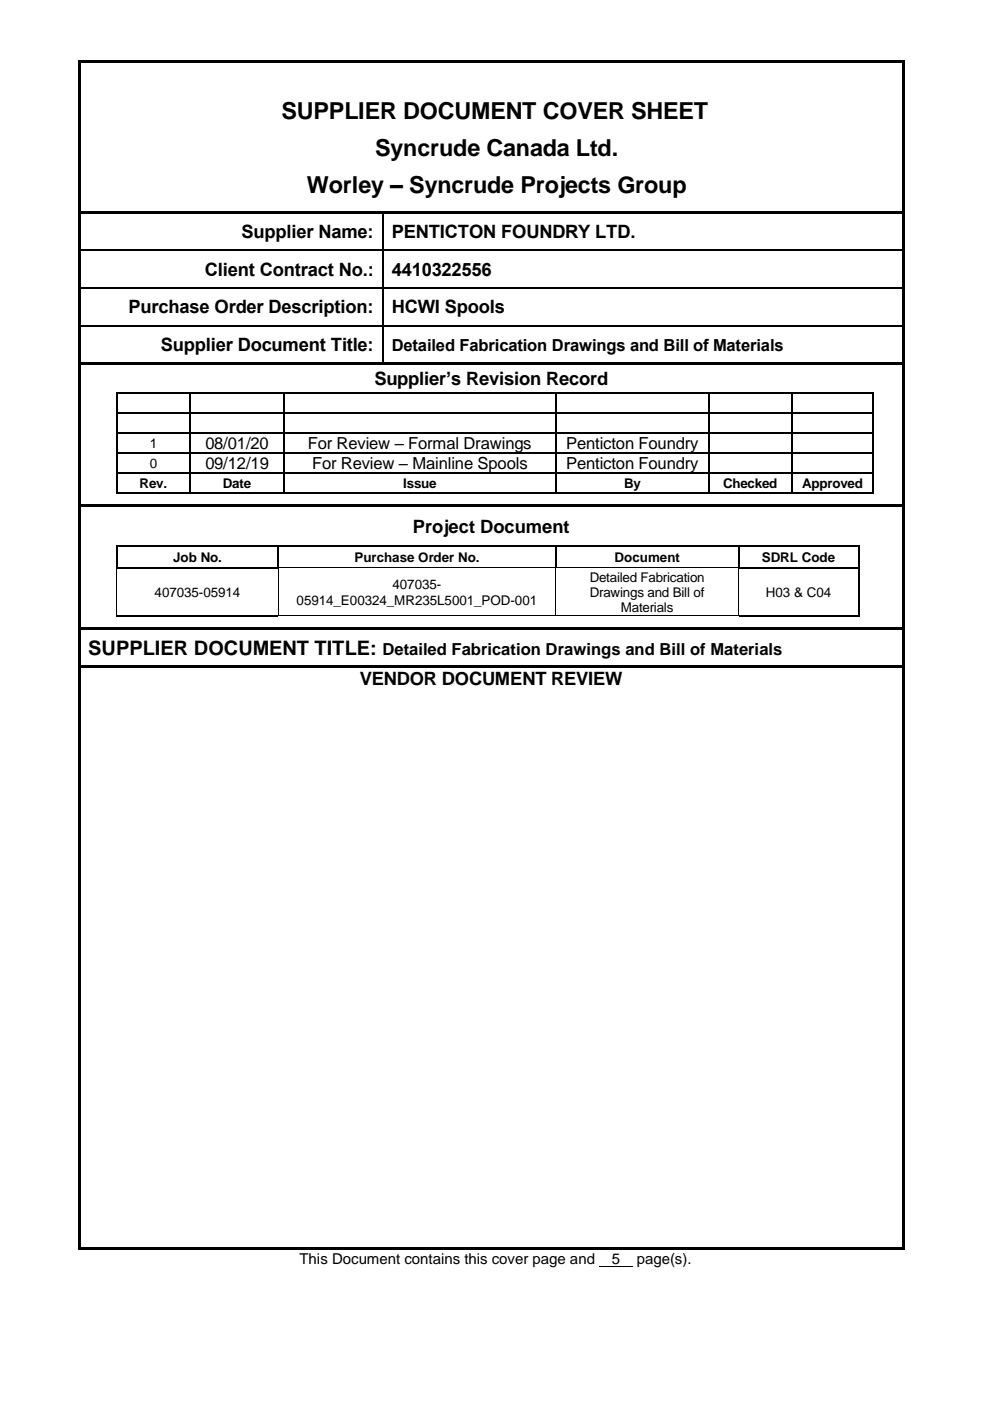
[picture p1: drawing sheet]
<svg xmlns="http://www.w3.org/2000/svg" width="210mm" height="297mm" viewBox="0 0 210 297" stroke-linecap="round" stroke-linejoin="round" font-family="sans-serif">
<defs><g id="words">
<g font-size="5">
<text x="59.7" y="25.3">SUPPLIER DOCUMENT COVER SHEET</text>
<text x="79.5" y="33.1">Syncrude Canada Ltd.</text>
<text x="65.1" y="40.9">Worley – Syncrude Projects Group</text>
</g>
<text font-size="4.2" x="18.7" y="138.7">SUPPLIER DOCUMENT TITLE:</text>
<g font-size="3.9">
<text x="51.2" y="50.5">Supplier Name:</text>
<text x="83" y="50.5">PENTICTON FOUNDRY LTD.</text>
<text x="43.4" y="58.4">Client Contract No.:</text>
<text x="83" y="58.4">4410322556</text>
<text x="27.3" y="66.4">Purchase Order Description:</text>
<text x="83" y="66.4">HCWI Spools</text>
<text x="34.1" y="74.4">Supplier Document Title:</text>
<text x="79.4" y="81.7">Supplier’s Revision Record</text>
<text x="87.5" y="112.9">Project Document</text>
<text x="76.3" y="145.2">VENDOR DOCUMENT REVIEW</text>
</g>
<g font-size="3.5">
<text x="83" y="74.3">Detailed Fabrication Drawings and Bill of Materials</text>
<text x="43.5" y="95.2">08/01/20</text>
<text x="65.2" y="95.2">For Review – Formal Drawings</text>
<text x="120" y="95.2">Penticton Foundry</text>
<text x="43.5" y="99.5">09/12/19</text>
<text x="66.1" y="99.5">For Review – Mainline Spools</text>
<text x="120" y="99.5">Penticton Foundry</text>
<text x="81.1" y="138.7">Detailed Fabrication Drawings and Bill of Materials</text>
</g>
<g font-size="3.2">
<text x="63.5" y="267.9">This Document contains this cover page and</text>
<text x="129.7" y="267.9">5</text>
<text x="135" y="267.9">page(s).</text>
</g>
<g font-size="2.8">
<text x="31.8" y="94.9">1</text>
<text x="31.8" y="99.1">0</text>
<text x="29.6" y="103.4">Rev.</text>
<text x="47.3" y="103.4">Date</text>
<text x="85.5" y="103.4">Issue</text>
<text x="132.3" y="103.4">By</text>
<text x="153.3" y="103.4">Checked</text>
<text x="170" y="103.4">Approved</text>
<text x="36.7" y="119.1">Job No.</text>
<text x="75.1" y="119.1">Purchase Order No.</text>
<text x="130.3" y="119.1">Document</text>
<text x="161.5" y="119.1">SDRL Code</text>
<text x="83.2" y="124.9">407035-</text>
<text x="125" y="123.2">Detailed Fabrication</text>
<text x="32.8" y="126.5">407035-05914</text>
<text x="62.9" y="128.1">05914_E00324_MR235L5001_POD-001</text>
<text x="125" y="126.5">Drawings and Bill of</text>
<text x="131.6" y="129.7">Materials</text>
<text x="162.3" y="126.5">H03 &amp; C04</text>
</g>
</g></defs>
<g fill="#000">
<path d="M16.6 12.7h.5v.6h-.5z" fill-rule="evenodd"/>
<path d="M16.6 12.7h.5v.5h-.5z" fill-rule="evenodd"/>
<path d="M17.1 12.7h40.6v.5h-40.6z" fill-rule="evenodd"/>
<path d="M57.7 12.7h.6v.5h-.6z" fill-rule="evenodd"/>
<path d="M58.3 12.7h94.5v.5h-94.5z" fill-rule="evenodd"/>
<path d="M152.8 12.7h.5v.5h-.5z" fill-rule="evenodd"/>
<path d="M153.3 12.7h38v.5h-38z" fill-rule="evenodd"/>
<path d="M191.3 12.7h.5v.6h-.5z" fill-rule="evenodd"/>
<path d="M191.3 12.7h.5v.5h-.5z" fill-rule="evenodd"/>
<path d="M16.6 13.2h.5v31.6h-.5z" fill-rule="evenodd"/>
<path d="M16.6 44.8h.5v.6h-.5z" fill-rule="evenodd"/>
<path d="M16.6 45.4h.5v7.4h-.5z" fill-rule="evenodd"/>
<path d="M16.6 52.8h.5v.4h-.5z" fill-rule="evenodd"/>
<path d="M17.1 44.8h40.6v.5h-40.6z" fill-rule="evenodd"/>
<path d="M57.7 44.8h.6v.5h-.6z" fill-rule="evenodd"/>
<path d="M58.3 44.8h22.7v.5h-22.7z" fill-rule="evenodd"/>
<path d="M81 45.3l.3 .1z" fill-rule="evenodd"/>
<path d="M81 44.8h.5v.5h-.5z" fill-rule="evenodd"/>
<path d="M81 52.8h.3v.4h-.3z" fill-rule="evenodd"/>
<path d="M81.5 44.8h71.3v.5h-71.3z" fill-rule="evenodd"/>
<path d="M152.8 44.8h.5v.5h-.5z" fill-rule="evenodd"/>
<path d="M153.3 44.8h38v.5h-38z" fill-rule="evenodd"/>
<path d="M191.3 13.2h.5v31.6h-.5z" fill-rule="evenodd"/>
<path d="M191.3 44.8h.5v.6h-.5z" fill-rule="evenodd"/>
<path d="M191.3 45.4h.5v7.4h-.5z" fill-rule="evenodd"/>
<path d="M191.3 52.8h.5v.4h-.5z" fill-rule="evenodd"/>
<path d="M16.6 53.2h.5v7.6h-.5z" fill-rule="evenodd"/>
<path d="M16.6 60.8h.5v.4h-.5z" fill-rule="evenodd"/>
<path d="M16.6 61.2h.5v7.6h-.5z" fill-rule="evenodd"/>
<path d="M16.6 68.8h.5v.4h-.5z" fill-rule="evenodd"/>
<path d="M16.6 69.2h.5v7.6h-.5z" fill-rule="evenodd"/>
<path d="M16.6 76.8h.5v.6h-.5z" fill-rule="evenodd"/>
<path d="M17.1 76.8h63.9v.6h-63.9z" fill-rule="evenodd"/>
<path d="M81 60.8h.3v.4h-.3z" fill-rule="evenodd"/>
<path d="M81 68.8h.3v.4h-.3z" fill-rule="evenodd"/>
<path d="M81 76.8h.5v.6h-.5z" fill-rule="evenodd"/>
<path d="M81.5 76.8h109.8v.6h-109.8z" fill-rule="evenodd"/>
<path d="M191.3 53.2h.5v7.6h-.5z" fill-rule="evenodd"/>
<path d="M191.3 60.8h.5v.4h-.5z" fill-rule="evenodd"/>
<path d="M191.3 61.2h.5v7.6h-.5z" fill-rule="evenodd"/>
<path d="M191.3 68.8h.5v.4h-.5z" fill-rule="evenodd"/>
<path d="M191.3 69.2h.5v7.6h-.5z" fill-rule="evenodd"/>
<path d="M191.3 76.8h.5v.6h-.5z" fill-rule="evenodd"/>
<path d="M16.6 77.4h.5v5.7h-.5z" fill-rule="evenodd"/>
<path d="M16.6 83.1h.5v.3h-.5z" fill-rule="evenodd"/>
<path d="M16.6 83.4h.5v4h-.5z" fill-rule="evenodd"/>
<path d="M16.6 87.4h.5v.3h-.5z" fill-rule="evenodd"/>
<path d="M16.6 87.7h.5v3.9h-.5z" fill-rule="evenodd"/>
<path d="M16.6 91.6h.5v.3h-.5z" fill-rule="evenodd"/>
<path d="M16.6 91.9h.5v3.9h-.5z" fill-rule="evenodd"/>
<path d="M16.6 95.8h.5v.4h-.5z" fill-rule="evenodd"/>
<path d="M24.6 83.1h.3v.3h-.3z" fill-rule="evenodd"/>
<path d="M24.6 83.1h.3v.3h-.3z" fill-rule="evenodd"/>
<path d="M24.6 87.4h.3v.3h-.3z" fill-rule="evenodd"/>
<path d="M24.6 91.6h.3v.3h-.3z" fill-rule="evenodd"/>
<path d="M24.6 95.8h.3v.4h-.3z" fill-rule="evenodd"/>
<path d="M40.1 83.1h.3v.3h-.3z" fill-rule="evenodd"/>
<path d="M40.1 87.4h.3v.3h-.3z" fill-rule="evenodd"/>
<path d="M40.1 91.6h.3v.3h-.3z" fill-rule="evenodd"/>
<path d="M40.1 95.8h.3v.4h-.3z" fill-rule="evenodd"/>
<path d="M60.1 83.1h.3v.3h-.3z" fill-rule="evenodd"/>
<path d="M60.1 87.4h.3v.3h-.3z" fill-rule="evenodd"/>
<path d="M60.1 91.6h.3v.3h-.3z" fill-rule="evenodd"/>
<path d="M60.1 95.8h.3v.4h-.3z" fill-rule="evenodd"/>
<path d="M117.6 83.1h.4v.3h-.4z" fill-rule="evenodd"/>
<path d="M117.6 87.4h.4v.3h-.4z" fill-rule="evenodd"/>
<path d="M117.6 91.6h.4v.3h-.4z" fill-rule="evenodd"/>
<path d="M117.6 95.8h.4v.4h-.4z" fill-rule="evenodd"/>
<path d="M150.1 83.1h.4v.3h-.4z" fill-rule="evenodd"/>
<path d="M150.1 87.4h.4v.3h-.4z" fill-rule="evenodd"/>
<path d="M150.1 91.6h.4v.3h-.4z" fill-rule="evenodd"/>
<path d="M150.1 95.8h.4v.4h-.4z" fill-rule="evenodd"/>
<path d="M167.6 83.1h.4v.3h-.4z" fill-rule="evenodd"/>
<path d="M167.6 87.4h.4v.3h-.4z" fill-rule="evenodd"/>
<path d="M167.6 91.6h.4v.3h-.4z" fill-rule="evenodd"/>
<path d="M167.6 95.8h.4v.4h-.4z" fill-rule="evenodd"/>
<path d="M184.9 83.1h.3v.3h-.3z" fill-rule="evenodd"/>
<path d="M184.9 83.1h.3v.3h-.3z" fill-rule="evenodd"/>
<path d="M184.9 87.4h.3v.3h-.3z" fill-rule="evenodd"/>
<path d="M184.9 91.6h.3v.3h-.3z" fill-rule="evenodd"/>
<path d="M184.9 95.8h.3v.4h-.3z" fill-rule="evenodd"/>
<path d="M191.3 77.4h.5v5.7h-.5z" fill-rule="evenodd"/>
<path d="M191.3 83.1h.5v.3h-.5z" fill-rule="evenodd"/>
<path d="M191.3 83.4h.5v4h-.5z" fill-rule="evenodd"/>
<path d="M191.3 87.4h.5v.3h-.5z" fill-rule="evenodd"/>
<path d="M191.3 87.7h.5v3.9h-.5z" fill-rule="evenodd"/>
<path d="M191.3 91.6h.5v.3h-.5z" fill-rule="evenodd"/>
<path d="M191.3 91.9h.5v3.9h-.5z" fill-rule="evenodd"/>
<path d="M191.3 95.8h.5v.4h-.5z" fill-rule="evenodd"/>
<path d="M16.6 96.2h.5v3.9h-.5z" fill-rule="evenodd"/>
<path d="M16.6 100.1h.5v.3h-.5z" fill-rule="evenodd"/>
<path d="M16.6 100.4h.5v3.9h-.5z" fill-rule="evenodd"/>
<path d="M16.6 104.3h.5v.3h-.5z" fill-rule="evenodd"/>
<path d="M16.6 104.6h.5v2.2h-.5z" fill-rule="evenodd"/>
<path d="M16.6 106.8h.5v.6h-.5z" fill-rule="evenodd"/>
<path d="M16.6 107.4h.5v8.2h-.5z" fill-rule="evenodd"/>
<path d="M16.6 115.6h.5v.3h-.5z" fill-rule="evenodd"/>
<path d="M17.1 106.8h174.2v.5h-174.2z" fill-rule="evenodd"/>
<path d="M24.6 100.1h.3v.3h-.3z" fill-rule="evenodd"/>
<path d="M24.6 104.3h.3v.3h-.3z" fill-rule="evenodd"/>
<path d="M24.6 104.3h.3v.3h-.3z" fill-rule="evenodd"/>
<path d="M24.6 115.6h.3v.3h-.3z" fill-rule="evenodd"/>
<path d="M24.6 115.6h.3v.3h-.3z" fill-rule="evenodd"/>
<path d="M40.1 100.1h.3v.3h-.3z" fill-rule="evenodd"/>
<path d="M40.1 104.3h.3v.3h-.3z" fill-rule="evenodd"/>
<path d="M58.8 115.6h.3v.3h-.3z" fill-rule="evenodd"/>
<path d="M60.1 100.1h.3v.3h-.3z" fill-rule="evenodd"/>
<path d="M60.1 104.3h.3v.3h-.3z" fill-rule="evenodd"/>
<path d="M117.6 100.1h.4v.3h-.4z" fill-rule="evenodd"/>
<path d="M117.6 104.3h.4v.3h-.4z" fill-rule="evenodd"/>
<path d="M117.6 115.6h.4v.3h-.4z" fill-rule="evenodd"/>
<path d="M150.1 100.1h.4v.3h-.4z" fill-rule="evenodd"/>
<path d="M150.1 104.3h.4v.3h-.4z" fill-rule="evenodd"/>
<path d="M156.4 115.6h.4v.3h-.4z" fill-rule="evenodd"/>
<path d="M167.6 100.1h.4v.3h-.4z" fill-rule="evenodd"/>
<path d="M167.6 104.3h.4v.3h-.4z" fill-rule="evenodd"/>
<path d="M181.8 115.6h.4v.3h-.4z" fill-rule="evenodd"/>
<path d="M181.8 115.6h.4v.3h-.4z" fill-rule="evenodd"/>
<path d="M184.9 100.1h.3v.3h-.3z" fill-rule="evenodd"/>
<path d="M184.9 104.3h.3v.3h-.3z" fill-rule="evenodd"/>
<path d="M184.9 104.3h.3v.3h-.3z" fill-rule="evenodd"/>
<path d="M191.3 96.2h.5v3.9h-.5z" fill-rule="evenodd"/>
<path d="M191.3 100.1h.5v.3h-.5z" fill-rule="evenodd"/>
<path d="M191.3 100.4h.5v3.9h-.5z" fill-rule="evenodd"/>
<path d="M191.3 104.3h.5v.3h-.5z" fill-rule="evenodd"/>
<path d="M191.3 104.6h.5v2.2h-.5z" fill-rule="evenodd"/>
<path d="M191.3 106.8h.5v.6h-.5z" fill-rule="evenodd"/>
<path d="M191.3 107.4h.5v8.2h-.5z" fill-rule="evenodd"/>
<path d="M191.3 115.6h.5v.3h-.5z" fill-rule="evenodd"/>
<path d="M16.6 115.9h.5v4.3h-.5z" fill-rule="evenodd"/>
<path d="M16.6 120.2h.5v.4h-.5z" fill-rule="evenodd"/>
<path d="M16.6 120.6h.5v9.7h-.5z" fill-rule="evenodd"/>
<path d="M16.6 130.3h.5v.4h-.5z" fill-rule="evenodd"/>
<path d="M16.6 130.7h.5v2.2h-.5z" fill-rule="evenodd"/>
<path d="M16.6 132.9h.5v.5h-.5z" fill-rule="evenodd"/>
<path d="M17.1 132.9h174.2v.5h-174.2z" fill-rule="evenodd"/>
<path d="M24.6 120.2h.3v.4h-.3z" fill-rule="evenodd"/>
<path d="M24.6 120.2h.3v.4h-.3z" fill-rule="evenodd"/>
<path d="M24.9 120.2h.4v.4h-.4z" fill-rule="evenodd"/>
<path d="M58.8 120.2h.3v.4h-.3z" fill-rule="evenodd"/>
<path d="M58.8 120.2h.3v.4h-.3z" fill-rule="evenodd"/>
<path d="M58.9 130.3h.2v.2h-.2z" fill-rule="evenodd"/>
<path d="M58.9 130.3h.2v.2h-.2z" fill-rule="evenodd"/>
<path d="M117.6 120.2h.2v.2h-.2z" fill-rule="evenodd"/>
<path d="M117.7 120.4h.2v.2h-.2z" fill-rule="evenodd"/>
<path d="M117.7 130.3h.2v.2h-.2z" fill-rule="evenodd"/>
<path d="M117.8 120.2h.2v.2h-.2z" fill-rule="evenodd"/>
<path d="M118 120.2h.1v.2h-.1z" fill-rule="evenodd"/>
<path d="M156.4 120.2h.4v.4h-.4z" fill-rule="evenodd"/>
<path d="M156.4 120.2h.4v.4h-.4z" fill-rule="evenodd"/>
<path d="M156.5 130.3h.2v.2h-.2z" fill-rule="evenodd"/>
<path d="M156.5 130.3h.2v.2h-.2z" fill-rule="evenodd"/>
<path d="M156.8 120.2h.3v.4h-.3z" fill-rule="evenodd"/>
<path d="M181.8 120.2h.4v.4h-.4z" fill-rule="evenodd"/>
<path d="M181.8 130.3h.4v.4h-.4z" fill-rule="evenodd"/>
<path d="M181.8 130.3h.4v.4h-.4z" fill-rule="evenodd"/>
<path d="M191.3 115.9h.5v4.3h-.5z" fill-rule="evenodd"/>
<path d="M191.3 120.2h.5v.4h-.5z" fill-rule="evenodd"/>
<path d="M191.3 120.6h.5v9.7h-.5z" fill-rule="evenodd"/>
<path d="M191.3 130.3h.5v.4h-.5z" fill-rule="evenodd"/>
<path d="M191.3 130.7h.5v2.2h-.5z" fill-rule="evenodd"/>
<path d="M191.3 132.9h.5v.5h-.5z" fill-rule="evenodd"/>
<path d="M16.6 133.4h.5v7.6h-.5z" fill-rule="evenodd"/>
<path d="M16.6 141h.5v.6h-.5z" fill-rule="evenodd"/>
<path d="M17.1 141h174.2v.5h-174.2z" fill-rule="evenodd"/>
<path d="M191.3 133.4h.5v7.6h-.5z" fill-rule="evenodd"/>
<path d="M191.3 141h.5v.6h-.5z" fill-rule="evenodd"/>
<path d="M16.6 141.6h.5v102.5h-.5z" fill-rule="evenodd"/>
<path d="M191.3 141.6h.5v102.5h-.5z" fill-rule="evenodd"/>
<path d="M16.6 244.1h.5v20.3h-.5z" fill-rule="evenodd"/>
<path d="M16.6 264.4h.5v.5h-.5z" fill-rule="evenodd"/>
<path d="M16.6 264.4h.5v.5h-.5z" fill-rule="evenodd"/>
<path d="M17.1 264.4h174.2v.5h-174.2z" fill-rule="evenodd"/>
<path d="M191.3 244.1h.5v20.3h-.5z" fill-rule="evenodd"/>
<path d="M191.3 264.4h.5v.5h-.5z" fill-rule="evenodd"/>
<path d="M191.3 264.4h.5v.5h-.5z" fill-rule="evenodd"/>
</g>
<g fill="none" stroke="#000" stroke-width=".34">
<path d="M17.1 53h63.9M81.1 45.4v7.4M81.1 53.2v7.6M81.3 53h110M17.1 61h63.9M17.1 69h63.9M81.1 61.2v7.6M81.1 69.2v7.6M81.3 61h110M81.3 69h110M24.8 83.4v4M24.8 87.7v3.9"/>
<path d="M24.8 91.9v3.9M24.8 96.2v3.9M24.9 83.3h15.2M24.9 87.5h15.2M24.9 91.8h15.2M24.9 96h15.2M40.3 83.4v4M40.3 87.7v3.9M40.3 91.9v3.9M40.3 96.2v3.9M40.4 83.3h19.7M40.4 87.5h19.7"/>
<path d="M40.4 91.8h19.7M40.4 96h19.7M60.2 83.4v4M60.2 87.7v3.9M60.2 91.9v3.9M60.2 96.2v3.9M60.4 83.3h57.2M60.4 87.5h57.2M60.4 91.8h57.2M60.4 96h57.2M117.8 83.4v4M117.8 87.7v3.9"/>
<path d="M117.8 91.9v3.9M117.8 96.2v3.9M118 83.3h32.1M118 87.5h32.1M118 91.8h32.1M118 96h32.1M150.3 83.4v4M150.3 87.7v3.9M150.3 91.9v3.9M150.3 96.2v3.9M150.5 83.3h17.1M150.5 87.5h17.1"/>
<path d="M150.5 91.8h17.1M150.5 96h17.1M167.8 83.4v4M167.8 87.7v3.9M167.8 91.9v3.9M167.8 96.2v3.9M168 83.3h16.9M168 87.5h16.9M168 91.8h16.9M168 96h16.9M185 83.4v4M185 87.7v3.9"/>
<path d="M185 91.9v3.9M185 96.2v3.9M24.8 100.4v3.9M24.8 115.9v4.3M24.9 100.2h15.2M24.9 104.5h15.2M24.9 115.8h33.9M40.3 100.4v3.9M40.4 100.2h19.7M40.4 104.5h19.7M59 115.9v4.3M59.1 115.8h58.5"/>
<path d="M60.2 100.4v3.9M60.4 100.2h57.2M60.4 104.5h57.2M117.8 100.4v3.9M117.8 115.9v4.3M118 100.2h32.1M118 104.5h32.1M118 115.8h38.4M150.3 100.4v3.9M150.5 100.2h17.1M150.5 104.5h17.1M156.6 115.9v4.3"/>
<path d="M156.8 115.8h25M167.8 100.4v3.9M168 100.2h16.9M168 104.5h16.9M182 115.9v4.3M185 100.4v3.9M24.7 130.5h34.2M25.3 120.4h33.5M156.7 130.5h25.1M157.1 120.4h24.7M182 120.6v9.7"/>
</g>
<path d="M24.8 120.6v9.7M59 120.6v9.7M59.1 130.4h58.6M59.1 120.3h58.5M117.8 120.6v9.7M117.9 130.4h38.6M118.1 120.3h38.3M156.6 120.6v9.7M127 268.3h7.1" fill="none" stroke="#000" stroke-width=".21"/>
<use href="#words"/>
</svg>
